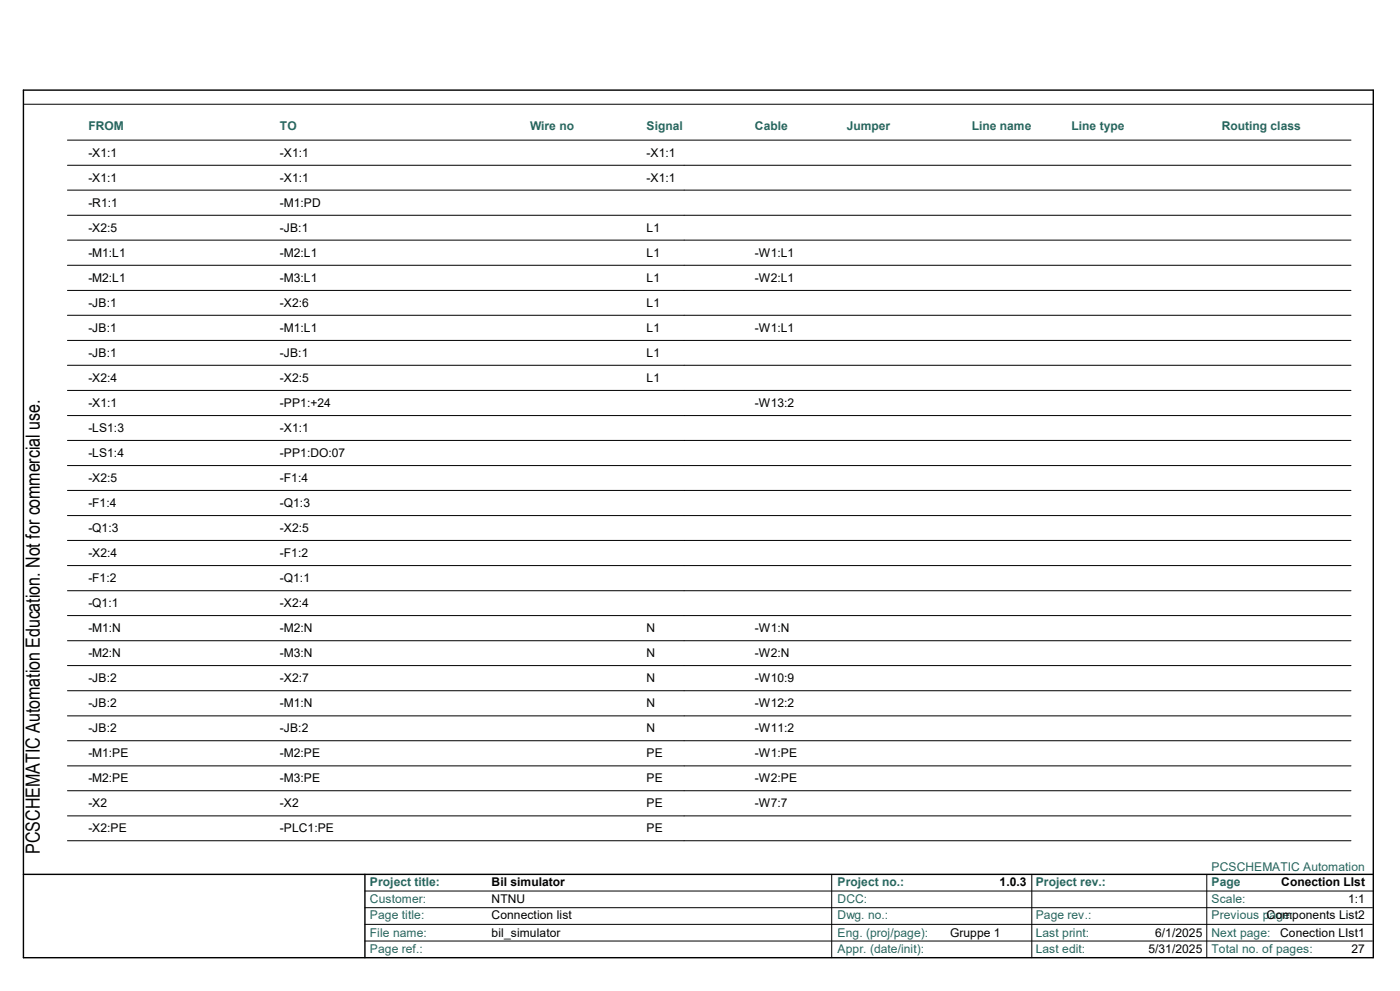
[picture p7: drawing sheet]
<svg xmlns="http://www.w3.org/2000/svg" width="420mm" height="297mm" viewBox="0 0 420 297" stroke-linecap="round" stroke-linejoin="round" font-family="sans-serif">
<defs><g id="words">
<text font-size="5.9" x="12" y="255.9" transform="rotate(-90 12 255.9)">PCSCHEMATIC Automation Education. Not for commercial use.</text>
<g font-size="3.6" fill="#27675f">
<text x="26.5" y="39">FROM</text>
<text x="84" y="39">TO</text>
<text x="159" y="39">Wire no</text>
<text x="194" y="39">Signal</text>
<text x="226.5" y="39">Cable</text>
<text x="254" y="39">Jumper</text>
<text x="291.5" y="39">Line name</text>
<text x="321.5" y="39">Line type</text>
<text x="366.5" y="39">Routing class</text>
<text x="363.5" y="260.9">PCSCHEMATIC Automation</text>
<text x="111" y="265.5">Project title:</text>
<text x="251.3" y="265.5">Project no.:</text>
<text x="310.7" y="265.5">Project rev.:</text>
<text x="363.5" y="265.5">Page</text>
<text x="111" y="270.7">Customer:</text>
<text x="111" y="275.5">Page title:</text>
<text x="251.3" y="275.5">Dwg. no.:</text>
<text x="251.3" y="270.7">DCC:</text>
<text x="310.7" y="275.5">Page rev.:</text>
<text x="363.5" y="275.5">Previous page:</text>
<text x="363.5" y="270.7">Scale:</text>
<text x="111" y="280.8">File name:</text>
<text x="251.3" y="280.8">Eng. (proj/page):</text>
<text x="310.7" y="280.8">Last print:</text>
<text x="363.5" y="280.8">Next page:</text>
<text x="111" y="285.5">Page ref.:</text>
<text x="251.3" y="285.5">Appr. (date/init):</text>
<text x="310.7" y="285.5">Last edit:</text>
<text x="363.5" y="285.5">Total no. of pages:</text>
</g>
<g font-size="3.6">
<text x="26.5" y="47">-X1:1</text>
<text x="84" y="47">-X1:1</text>
<text x="194" y="47">-X1:1</text>
<text x="26.5" y="54.4">-X1:1</text>
<text x="84" y="54.4">-X1:1</text>
<text x="194" y="54.4">-X1:1</text>
<text x="26.5" y="62">-R1:1</text>
<text x="84" y="62">-M1:PD</text>
<text x="26.5" y="69.4">-X2:5</text>
<text x="84" y="69.4">-JB:1</text>
<text x="194" y="69.4">L1</text>
<text x="26.5" y="77">-M1:L1</text>
<text x="84" y="77">-M2:L1</text>
<text x="194" y="77">L1</text>
<text x="226.5" y="77">-W1:L1</text>
<text x="26.5" y="84.5">-M2:L1</text>
<text x="84" y="84.5">-M3:L1</text>
<text x="194" y="84.5">L1</text>
<text x="226.5" y="84.5">-W2:L1</text>
<text x="26.5" y="91.9">-JB:1</text>
<text x="84" y="91.9">-X2:6</text>
<text x="194" y="91.9">L1</text>
<text x="26.5" y="99.5">-JB:1</text>
<text x="84" y="99.5">-M1:L1</text>
<text x="194" y="99.5">L1</text>
<text x="226.5" y="99.5">-W1:L1</text>
<text x="26.5" y="106.9">-JB:1</text>
<text x="84" y="106.9">-JB:1</text>
<text x="194" y="106.9">L1</text>
<text x="26.5" y="114.5">-X2:4</text>
<text x="84" y="114.5">-X2:5</text>
<text x="194" y="114.5">L1</text>
<text x="26.5" y="121.9">-X1:1</text>
<text x="84" y="121.9">-PP1:+24</text>
<text x="226.5" y="121.9">-W13:2</text>
<text x="26.5" y="129.5">-LS1:3</text>
<text x="84" y="129.5">-X1:1</text>
<text x="26.5" y="137">-LS1:4</text>
<text x="84" y="137">-PP1:DO:07</text>
<text x="26.5" y="144.4">-X2:5</text>
<text x="84" y="144.4">-F1:4</text>
<text x="26.5" y="152">-F1:4</text>
<text x="84" y="152">-Q1:3</text>
<text x="26.5" y="159.4">-Q1:3</text>
<text x="84" y="159.4">-X2:5</text>
<text x="26.5" y="167">-X2:4</text>
<text x="84" y="167">-F1:2</text>
<text x="26.5" y="174.5">-F1:2</text>
<text x="84" y="174.5">-Q1:1</text>
<text x="26.5" y="181.9">-Q1:1</text>
<text x="84" y="181.9">-X2:4</text>
<text x="26.5" y="189.5">-M1:N</text>
<text x="84" y="189.5">-M2:N</text>
<text x="194" y="189.5">N</text>
<text x="226.5" y="189.5">-W1:N</text>
<text x="26.5" y="196.9">-M2:N</text>
<text x="84" y="196.9">-M3:N</text>
<text x="194" y="196.9">N</text>
<text x="226.5" y="196.9">-W2:N</text>
<text x="26.5" y="204.5">-JB:2</text>
<text x="84" y="204.5">-X2:7</text>
<text x="194" y="204.5">N</text>
<text x="226.5" y="204.5">-W10:9</text>
<text x="26.5" y="211.9">-JB:2</text>
<text x="84" y="211.9">-M1:N</text>
<text x="194" y="211.9">N</text>
<text x="226.5" y="211.9">-W12:2</text>
<text x="26.5" y="219.5">-JB:2</text>
<text x="84" y="219.5">-JB:2</text>
<text x="194" y="219.5">N</text>
<text x="226.5" y="219.5">-W11:2</text>
<text x="26.5" y="227">-M1:PE</text>
<text x="84" y="227">-M2:PE</text>
<text x="194" y="227">PE</text>
<text x="226.5" y="227">-W1:PE</text>
<text x="26.5" y="234.4">-M2:PE</text>
<text x="84" y="234.4">-M3:PE</text>
<text x="194" y="234.4">PE</text>
<text x="226.5" y="234.4">-W2:PE</text>
<text x="26.5" y="242">-X2</text>
<text x="84" y="242">-X2</text>
<text x="194" y="242">PE</text>
<text x="226.5" y="242">-W7:7</text>
<text x="26.5" y="249.4">-X2:PE</text>
<text x="84" y="249.4">-PLC1:PE</text>
<text x="194" y="249.4">PE</text>
<text x="147.5" y="265.5">Bil simulator</text>
<text x="299.9" y="265.5">1.0.3</text>
<text x="384.4" y="265.5">Conection LIst</text>
<text x="147.5" y="270.7">NTNU</text>
<text x="147.5" y="275.5">Connection list</text>
<text x="380" y="275.5">Components List2</text>
<text x="404.5" y="270.7">1:1</text>
<text x="147.5" y="280.8">bil_simulator</text>
<text x="285.1" y="280.8">Gruppe 1</text>
<text x="346.5" y="280.8">6/1/2025</text>
<text x="384" y="280.8">Conection LIst1</text>
<text x="344.5" y="285.5">5/31/2025</text>
<text x="405.5" y="285.5">27</text>
</g>
</g></defs>
<path d="M7 27h405v260h-405zM7 262h405M109.5 262v25" fill="none" stroke="#000" stroke-width=".42"/>
<g fill="none" stroke="#000" stroke-width=".3">
<path d="M7.3 31.2h404.7M20.2 49.5h385.1M20.2 57h385.1M20.2 42h385.1M20.2 64.5h385.1M20.2 72h385.1M20.2 79.5h385.1M20.2 87h385.1M20.2 94.5h385.1M20.2 102h385.1M20.2 109.5h385.1M20.2 117h385.1"/>
<path d="M20.2 124.5h385.1M20.2 132h385.1M20.2 139.5h385.1M20.2 147h385.1M20.2 154.5h385.1M20.2 162h385.1M20.2 169.5h385.1M20.2 177h385.1M20.2 184.5h385.1M20.2 192h385.1M20.2 199.5h385.1M20.2 207h385.1"/>
<path d="M20.2 214.5h385.1M20.2 222h385.1M20.2 229.5h385.1M20.2 237h385.1M20.2 244.5h385.1M20.2 252h385.1M109.5 272h302.2M109.5 277h302.2M109.5 267h302.5M249.5 262v25M309.5 262v25M362 262v25"/>
<path d="M109.5 282h302.2"/>
</g>
<use href="#words"/>
</svg>
